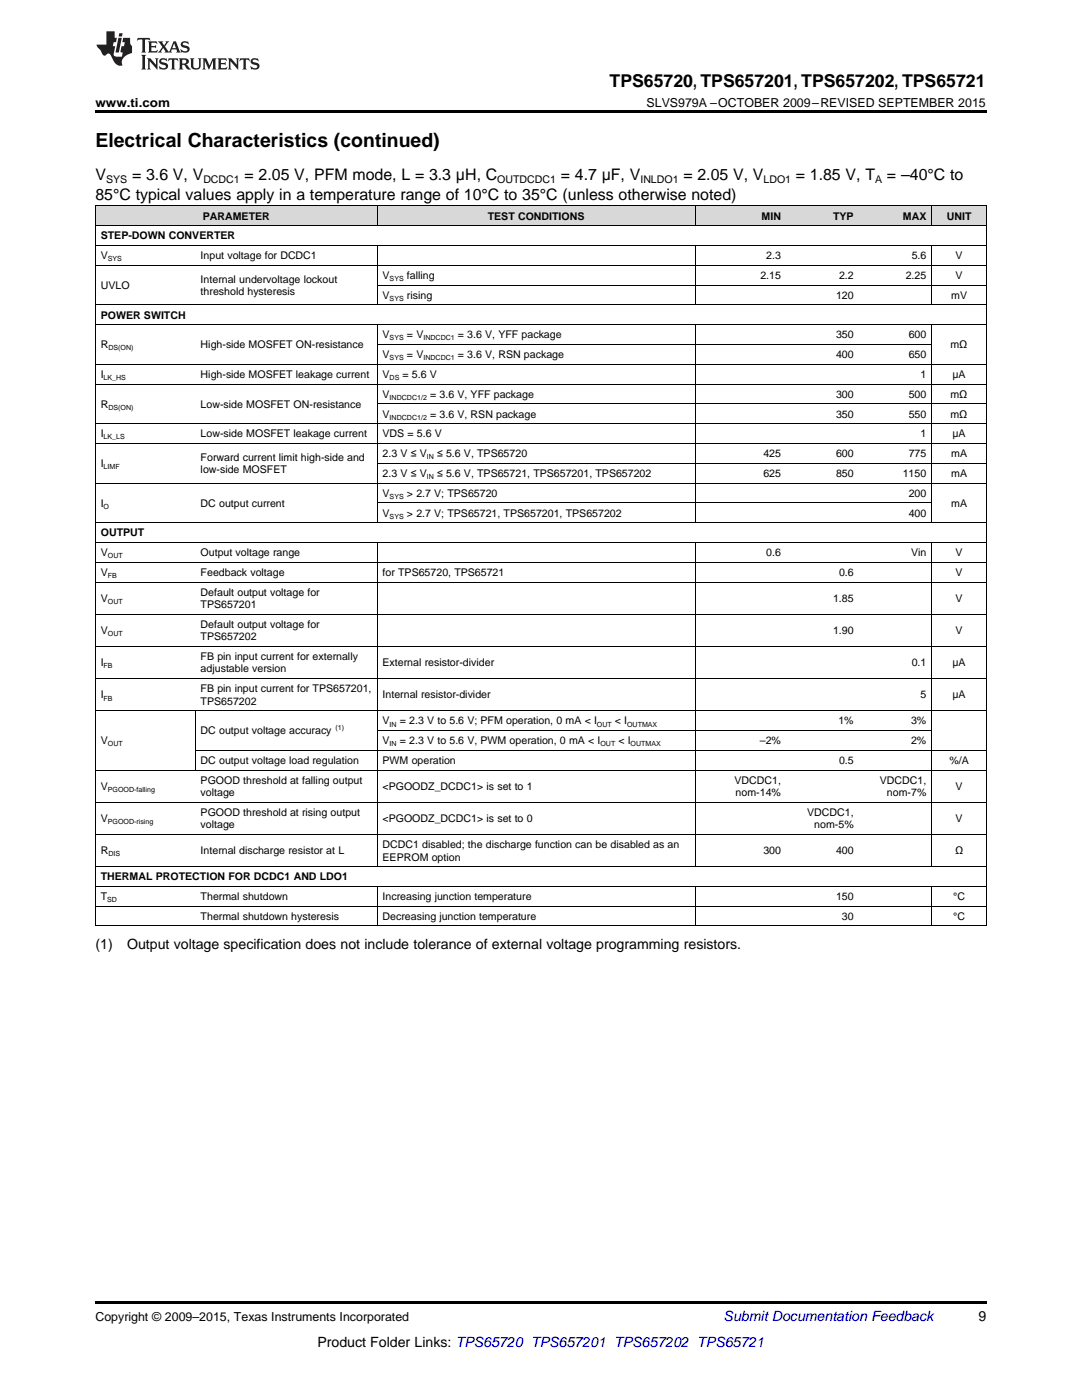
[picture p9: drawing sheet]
<svg xmlns="http://www.w3.org/2000/svg" width="216mm" height="279mm" viewBox="0 0 216 279" stroke-linecap="round" stroke-linejoin="round" font-family="sans-serif">
<defs><g id="words">
<text font-size="3.9" x="19" y="29.3">Electrical Characteristics (continued)</text>
<text font-size="3.5" x="121.6" y="17.3">TPS65720, TPS657201, TPS657202, TPS65721</text>
<g font-size="3.2">
<text x="19" y="36">V</text>
<text x="26.4" y="36">= 3.6 V, V</text>
<text x="48.8" y="36">= 2.05 V, PFM mode, L = 3.3 μH, C</text>
<text x="111.9" y="36">= 4.7 μF, V</text>
<text x="136.4" y="36">= 2.05 V, V</text>
<text x="158.8" y="36">= 1.85 V, T</text>
<text x="177" y="36">= –40°C to</text>
<text x="19" y="39.9">85°C typical values apply in a temperature range of 10°C to 35°C (unless otherwise noted)</text>
</g>
<g font-size="2.8">
<text x="19" y="189.4">(1)</text>
<text x="25.4" y="189.4">Output voltage specification does not include tolerance of external voltage programming resistors.</text>
<text x="195.3" y="263.6">9</text>
<text x="63.3" y="268.9">Product Folder Links: TPS65720 TPS657201 TPS657202 TPS65721</text>
</g>
<text font-size="2.8" fill="#0000c8" x="144.4" y="263.6">Submit Documentation Feedback</text>
<g font-size="2.5">
<text x="19" y="21.4">www.ti.com</text>
<text x="129" y="21.4">SLVS979A –OCTOBER 2009–REVISED SEPTEMBER 2015</text>
<text x="19" y="263.6">Copyright © 2009–2015, Texas Instruments Incorporated</text>
</g>
<g font-size="2.1">
<text x="21.2" y="36.6">SYS</text>
<text x="40.6" y="36.6">DCDC1</text>
<text x="99.2" y="36.6">OUTDCDC1</text>
<text x="127.8" y="36.6">INLDO1</text>
<text x="152.3" y="36.6">LDO1</text>
<text x="174.6" y="36.6">A</text>
<text x="20.1" y="47.8">STEP-DOWN CONVERTER</text>
<text x="40.5" y="43.8">PARAMETER</text>
<text x="97.3" y="43.8">TEST CONDITIONS</text>
<text x="152" y="43.8">MIN</text>
<text x="166.2" y="43.8">TYP</text>
<text x="180.2" y="43.8">MAX</text>
<text x="188.9" y="43.8">UNIT</text>
<text x="20.1" y="51.7">V</text>
<text x="40" y="51.7">Input voltage for DCDC1</text>
<text x="152.9" y="51.7">2.3</text>
<text x="181.9" y="51.7">5.6</text>
<text x="190.7" y="51.7">V</text>
<text x="20.1" y="57.6">UVLO</text>
<text x="40" y="56.4">Internal undervoltage lockout</text>
<text x="40" y="58.9">threshold hysteresis</text>
<text x="76.3" y="55.7">V</text>
<text x="76.3" y="59.6">V</text>
<text x="81.2" y="55.7">falling</text>
<text x="81.2" y="59.6">rising</text>
<text x="151.7" y="55.7">2.15</text>
<text x="166.8" y="59.6">120</text>
<text x="167.4" y="55.7">2.2</text>
<text x="180.7" y="55.7">2.25</text>
<text x="189.8" y="59.6">mV</text>
<text x="190.7" y="55.7">V</text>
<text x="20.1" y="63.6">POWER SWITCH</text>
<text x="20.1" y="69.5">R</text>
<text x="40" y="69.5">High-side MOSFET ON-resistance</text>
<text x="76.3" y="67.5">V</text>
<text x="76.3" y="71.5">V</text>
<text x="81.2" y="67.5">= V</text>
<text x="81.2" y="71.5">= V</text>
<text x="91.4" y="67.5">= 3.6 V, YFF package</text>
<text x="91.4" y="71.5">= 3.6 V, RSN package</text>
<text x="166.8" y="67.5">350</text>
<text x="166.8" y="71.5">400</text>
<text x="181.3" y="67.5">600</text>
<text x="181.3" y="71.5">650</text>
<text x="189.7" y="69.5">mΩ</text>
<text x="20.1" y="75.4">I</text>
<text x="40" y="75.4">High-side MOSFET leakage current</text>
<text x="76.3" y="75.4">V</text>
<text x="80.3" y="75.4">= 5.6 V</text>
<text x="183.7" y="75.4">1</text>
<text x="190" y="75.4">μA</text>
<text x="20.1" y="81.4">R</text>
<text x="40" y="81.4">Low-side MOSFET ON-resistance</text>
<text x="76.3" y="79.4">V</text>
<text x="76.3" y="83.3">V</text>
<text x="85.8" y="79.4">= 3.6 V, YFF package</text>
<text x="85.8" y="83.3">= 3.6 V, RSN package</text>
<text x="166.8" y="79.4">300</text>
<text x="166.8" y="83.3">350</text>
<text x="181.3" y="79.4">500</text>
<text x="181.3" y="83.3">550</text>
<text x="189.7" y="79.4">mΩ</text>
<text x="189.7" y="83.3">mΩ</text>
<text x="20.1" y="87.3">I</text>
<text x="40" y="87.3">Low-side MOSFET leakage current</text>
<text x="76.3" y="87.3">VDS = 5.6 V</text>
<text x="183.7" y="87.3">1</text>
<text x="190" y="87.3">μA</text>
<text x="20.1" y="93.2">I</text>
<text x="40" y="92">Forward current limit high-side and</text>
<text x="40" y="94.4">low-side MOSFET</text>
<text x="76.3" y="91.2">2.3 V ≤ V</text>
<text x="76.3" y="95.2">2.3 V ≤ V</text>
<text x="87.2" y="91.2">≤ 5.6 V, TPS65720</text>
<text x="87.2" y="95.2">≤ 5.6 V, TPS65721, TPS657201, TPS657202</text>
<text x="152.3" y="91.2">425</text>
<text x="152.3" y="95.2">625</text>
<text x="166.8" y="91.2">600</text>
<text x="166.8" y="95.2">850</text>
<text x="180.1" y="95.2">1150</text>
<text x="181.3" y="91.2">775</text>
<text x="189.8" y="91.2">mA</text>
<text x="189.8" y="95.2">mA</text>
<text x="20.1" y="101.1">I</text>
<text x="40" y="101.1">DC output current</text>
<text x="76.3" y="99.1">V</text>
<text x="81.2" y="99.1">&gt; 2.7 V; TPS65720</text>
<text x="181.3" y="99.1">200</text>
<text x="189.8" y="101.1">mA</text>
<text x="20.1" y="107">OUTPUT</text>
<text x="76.3" y="103.1">V</text>
<text x="81.2" y="103.1">&gt; 2.7 V; TPS65721, TPS657201, TPS657202</text>
<text x="181.3" y="103.1">400</text>
<text x="20.1" y="111">V</text>
<text x="40" y="111">Output voltage range</text>
<text x="152.9" y="111">0.6</text>
<text x="181.8" y="111">Vin</text>
<text x="190.7" y="111">V</text>
<text x="20.1" y="114.9">V</text>
<text x="40" y="114.9">Feedback voltage</text>
<text x="40" y="118.9">Default output voltage for</text>
<text x="76.3" y="114.9">for TPS65720, TPS65721</text>
<text x="167.4" y="114.9">0.6</text>
<text x="190.7" y="114.9">V</text>
<text x="20.1" y="120.1">V</text>
<text x="40" y="121.4">TPS657201</text>
<text x="40" y="125.3">Default output voltage for</text>
<text x="166.2" y="120.1">1.85</text>
<text x="190.7" y="120.1">V</text>
<text x="20.1" y="126.5">V</text>
<text x="40" y="127.8">TPS657202</text>
<text x="40" y="131.7">FB pin input current for externally</text>
<text x="166.2" y="126.5">1.90</text>
<text x="190.7" y="126.5">V</text>
<text x="20.1" y="133">I</text>
<text x="40" y="134.2">adjustable version</text>
<text x="76.3" y="133">External resistor-divider</text>
<text x="181.9" y="133">0.1</text>
<text x="190" y="133">μA</text>
<text x="20.1" y="139.4">I</text>
<text x="40" y="138.1">FB pin input current for TPS657201,</text>
<text x="40" y="140.6">TPS657202</text>
<text x="76.3" y="139.4">Internal resistor-divider</text>
<text x="183.7" y="139.4">5</text>
<text x="190" y="139.4">μA</text>
<text x="20.1" y="148.5">V</text>
<text x="40" y="146.5">DC output voltage accuracy</text>
<text x="76.3" y="144.6">V</text>
<text x="76.3" y="148.5">V</text>
<text x="79.8" y="144.6">= 2.3 V to 5.6 V; PFM operation, 0 mA &lt; I</text>
<text x="79.8" y="148.5">= 2.3 V to 5.6 V, PWM operation, 0 mA &lt; I</text>
<text x="122.7" y="144.6">&lt; I</text>
<text x="123.4" y="148.5">&lt; I</text>
<text x="151.6" y="148.5">–2%</text>
<text x="167.3" y="144.6">1%</text>
<text x="181.8" y="144.6">3%</text>
<text x="181.8" y="148.5">2%</text>
<text x="40" y="152.5">DC output voltage load regulation</text>
<text x="76.3" y="152.5">PWM operation</text>
<text x="167.4" y="152.5">0.5</text>
<text x="189.4" y="152.5">%/A</text>
<text x="20.1" y="157.7">V</text>
<text x="40" y="156.4">PGOOD threshold at falling output</text>
<text x="40" y="158.9">voltage</text>
<text x="76.3" y="157.7">&lt;PGOODZ_DCDC1&gt; is set to 1</text>
<text x="146.5" y="156.4">VDCDC1,</text>
<text x="146.8" y="158.9">nom-14%</text>
<text x="175.6" y="156.4">VDCDC1,</text>
<text x="177" y="158.9">nom-7%</text>
<text x="190.7" y="157.7">V</text>
<text x="20.1" y="164.1">V</text>
<text x="40" y="162.8">PGOOD threshold at rising output</text>
<text x="40" y="165.3">voltage</text>
<text x="76.3" y="164.1">&lt;PGOODZ_DCDC1&gt; is set to 0</text>
<text x="161.1" y="162.8">VDCDC1,</text>
<text x="162.5" y="165.3">nom-5%</text>
<text x="190.7" y="164.1">V</text>
<text x="20.1" y="170.5">R</text>
<text x="40" y="170.5">Internal discharge resistor at L</text>
<text x="76.3" y="169.3">DCDC1 disabled; the discharge function can be disabled as an</text>
<text x="76.3" y="171.7">EEPROM option</text>
<text x="152.3" y="170.5">300</text>
<text x="166.8" y="170.5">400</text>
<text x="190.6" y="170.5">Ω</text>
<text x="20.1" y="175.7">THERMAL PROTECTION FOR DCDC1 AND LDO1</text>
<text x="20.1" y="179.6">T</text>
<text x="40" y="179.6">Thermal shutdown</text>
<text x="76.3" y="179.6">Increasing junction temperature</text>
<text x="166.8" y="179.6">150</text>
<text x="190.2" y="179.6">°C</text>
<text x="40" y="183.6">Thermal shutdown hysteresis</text>
<text x="76.3" y="183.6">Decreasing junction temperature</text>
<text x="168" y="183.6">30</text>
<text x="190.2" y="183.6">°C</text>
</g>
<g font-size="1.4">
<text x="21.5" y="52.1">SYS</text>
<text x="77.8" y="56.1">SYS</text>
<text x="77.8" y="60">SYS</text>
<text x="21.6" y="69.9">DS(ON)</text>
<text x="77.8" y="67.9">SYS</text>
<text x="77.8" y="71.9">SYS</text>
<text x="84.5" y="67.9">INDCDC1</text>
<text x="84.5" y="71.9">INDCDC1</text>
<text x="20.7" y="75.8">LK_HS</text>
<text x="77.8" y="75.8">DS</text>
<text x="21.6" y="81.8">DS(ON)</text>
<text x="77.8" y="79.8">INDCDC1/2</text>
<text x="77.8" y="83.7">INDCDC1/2</text>
<text x="20.7" y="87.7">LK_LS</text>
<text x="20.7" y="93.6">LIMF</text>
<text x="85.2" y="91.7">IN</text>
<text x="85.2" y="95.6">IN</text>
<text x="20.7" y="101.5">O</text>
<text x="77.8" y="99.6">SYS</text>
<text x="77.8" y="103.5">SYS</text>
<text x="21.5" y="111.4">OUT</text>
<text x="21.5" y="115.4">FB</text>
<text x="21.5" y="120.5">OUT</text>
<text x="21.5" y="127">OUT</text>
<text x="20.7" y="133.4">FB</text>
<text x="20.7" y="139.8">FB</text>
<text x="21.5" y="148.9">OUT</text>
<text x="67" y="145.7">(1)</text>
<text x="77.8" y="145">IN</text>
<text x="77.8" y="148.9">IN</text>
<text x="119.1" y="145">OUT</text>
<text x="119.8" y="148.9">OUT</text>
<text x="125.1" y="145">OUTMAX</text>
<text x="125.8" y="148.9">OUTMAX</text>
<text x="21.5" y="158.1">PGOOD-falling</text>
<text x="21.5" y="164.5">PGOOD-rising</text>
<text x="21.6" y="170.9">DIS</text>
<text x="21.4" y="180.1">SD</text>
</g>
</g></defs>
<g fill="#d8d8d8">
<path d="M19 41.1h20v4h-20z"/>
<path d="M39 41.1h36.3v4h-36.3z"/>
<path d="M75.3 41.1h63.5v4h-63.5z"/>
<path d="M138.8 41.1h18.1v4h-18.1z"/>
<path d="M156.9 41.1h14.5v4h-14.5z"/>
<path d="M171.4 41.1h14.5v4h-14.5z"/>
<path d="M185.9 41.1h10.9v4h-10.9z"/>
</g>
<path d="M19 22h177.8v.5h-177.8zM19 259.7h177.8v.5h-177.8z" fill="#000"/>
<g fill="none" stroke="#000" stroke-width=".2">
<path d="M19 52.9h177.8M19 49h177.8M19 45h177.8M19 41.1h177.8M19.1 41.1v143.8M75.2 41.1v4M75.2 49v11.9M75.3 56.9h121.5M138.7 41.1v4M138.7 49v11.9M185.9 41.1v4M185.9 49v11.9"/>
<path d="M196.8 41.1v143.8M19 76.6h177.8M19 72.7h177.8M19 64.8h177.8M19 60.8h177.8M75.2 64.8v39.6M75.3 68.7h110.6M138.7 64.8v39.6M185.9 64.8v39.6M19 96.4h177.8M19 88.5h177.8M19 84.5h177.8"/>
<path d="M75.3 92.4h121.5M75.3 80.6h121.5M19 116.2h177.8M19 112.2h177.8M19 108.2h177.8M19 104.3h177.8M75.2 108.3v64.7M75.3 100.3h110.6M138.7 108.3v64.7M185.9 108.3v64.7M19 135.4h177.8M19 129h177.8"/>
<path d="M19 122.6h177.8M19 153.7h177.8M19 141.8h177.8M38.9 141.9v11.8M39 149.7h157.8M75.3 145.8h110.6M19 176.9h177.8M19 172.9h177.8M19 166.5h177.8M19 160.1h177.8M75.2 177v7.9M138.7 177v7.9"/>
<path d="M185.9 177v7.9M19 184.8h177.8M19 180.9h177.8"/>
</g>
<g fill="#231f20">
<path d="M27.5 7.6l-.1 .5 .4-.2h.6v.1v2.1l-.2 .4h1l-.3-.4v-2.1l.1-.1h.5l.5 .2-.2-.5zM29.5 8.3l.2 .3v1.5l-.2 .4h1.8l.2-.6a1.04 1.04 0 0 1-1.3 .2v-.7h.6l.3 .2v-.6l-.3 .2h-.6v-.6l.8-.1 .4 .3-.2-.5zM31.5 8.3l.9 1.1-.9 1.1h.8l-.2-.2 .5-.7 .4 .7-.2 .2h1.5l-.1-.2 .1-.4h.9l.1 .4-.2 .2h1l-.3-.3-.7-1.9h-.5l-.9 2-.8-1 .9-1h-.8l.1 .3-.3 .5-.4-.6 .2-.2zM34.7 8.6l.4 1h-.7zM36.3 8.4a.63 .63 0 0 0-.2 .7 .63 .63 0 0 0 .6 .4l.6 .2 .1 .2a.75 .75 0 0 1-.7 .4 .75 .75 0 0 1-.6-.5l.1 .7 .1-.1a1.11 1.11 0 0 0 1.5-.6 1.13 1.13 0 0 0-1.2-.8l-.1-.4a1.04 1.04 0 0 1 1.2 .2l-.2-.5-.1 .1-.5-.2zM28.2 10.9l.2 .4v2.2l-.2 .4h1l-.3-.4v-2.2l.3-.4zM29.3 11.6l.3 .4v1.5l-.3 .4h.8l-.2-.4v-1.3l1.5 1.7v-1.9l.2-.4h-.7l.2 .4v.9l-1.1-1.3zM32 11.8a.62 .62 0 0 0-.2 .7 .62 .62 0 0 0 .6 .4l.6 .1 .1 .3a.76 .76 0 0 1-.7 .3 .76 .76 0 0 1-.6-.4l.1 .7 .1-.1a1.11 1.11 0 0 0 1.5-.6 1.13 1.13 0 0 0-1.2-.8l-.1-.4a1.04 1.04 0 0 1 1.2 .2l-.2-.6-.1 .1-.5-.1zM33.7 11.6l-.2 .6a.61 .61 0 0 1 .8-.3v1.6l-.2 .4h.9l-.2-.4v-1.6a.63 .63 0 0 1 .8 .3l-.2-.6zM35.6 11.6l.3 .4v1.5l-.3 .4h1l-.2-.2v-.8l.5 .2a.76 .76 0 0 0 1.2 .7l-1-1a.58 .58 0 0 0 .6-.5 .58 .58 0 0 0-.5-.6zM36.4 11.9h.1a.45 .45 0 0 1 .5 .1 .45 .45 0 0 1 .1 .5l-.7 .2zM37.9 11.6l.2 .2a2.17 2.17 0 0 0 .3 1.9 .99 .99 0 0 0 1.6-.6v-1.1l.2-.4h-.7l.2 .2a1.92 1.92 0 0 1-.2 1.8 .6 .6 0 0 1-.9-.5v-1.1l.2-.4zM40.4 11.6l.2 .4v1.5l-.2 .4h.7l-.2-.4v-1.4l.8 1.8 .8-1.8v1.4l-.2 .4h.9l-.2-.4v-1.5l.2-.4h-.8l-.6 1.5-.6-1.5zM43.4 11.6l.2 .4v1.5l-.2 .4h1.8l.2-.6a1.04 1.04 0 0 1-1.3 .1v-.6h.5l.4 .2v-.6l-.4 .2h-.5v-.7h.8l.3 .3-.1-.6zM45.5 11.6l.2 .4v1.5l-.2 .4h.7l-.2-.4v-1.3l1.5 1.7v-1.9l.2-.4h-.7l.2 .4v.9l-1.1-1.3zM47.9 11.6l-.1 .6a.61 .61 0 0 1 .8-.3v1.6l-.3 .4h1l-.3-.4 .1-1.6a.63 .63 0 0 1 .7 .3l-.1-.6zM50.2 11.8a.62 .62 0 0 0-.2 .7 .62 .62 0 0 0 .6 .4l.6 .1 .2 .3a.76 .76 0 0 1-.8 .3 .76 .76 0 0 1-.6-.4l.1 .7 .2-.1a1.11 1.11 0 0 0 1.5-.6 1.13 1.13 0 0 0-1.3-.8l-.1-.4a1.04 1.04 0 0 1 1.2 .2l-.1-.6-.2 .1-.5-.1z"/>
<path d="M21.2 6.3v2.6h-1.9l.1 .4 .7 .9a.91 .91 0 0 0 1 .8 .56 .56 0 0 1 .5-.3 .56 .56 0 0 1 .5 .3l.4 .8a1.53 1.53 0 0 0 1.9 1.2 1.54 1.54 0 0 1 1-2.1l.9-.3v-1.4a1.52 1.52 0 0 1-.3-1.6h-1.4l-.2 .8h.5l-.2 .8h-.4l-.2 1v.2l.4 .1-.2 .8a1.93 1.93 0 0 1-1.6-.3l.3-1.8h-.5l.2-.8h.4l.2-.8h-.4v-1.3zM23.6 7.6l-.6 2.9h.7l.6-2.9zM23.8 6.6l-.1 .7h.6l.2-.7z"/>
</g>
<use href="#words"/>
</svg>
